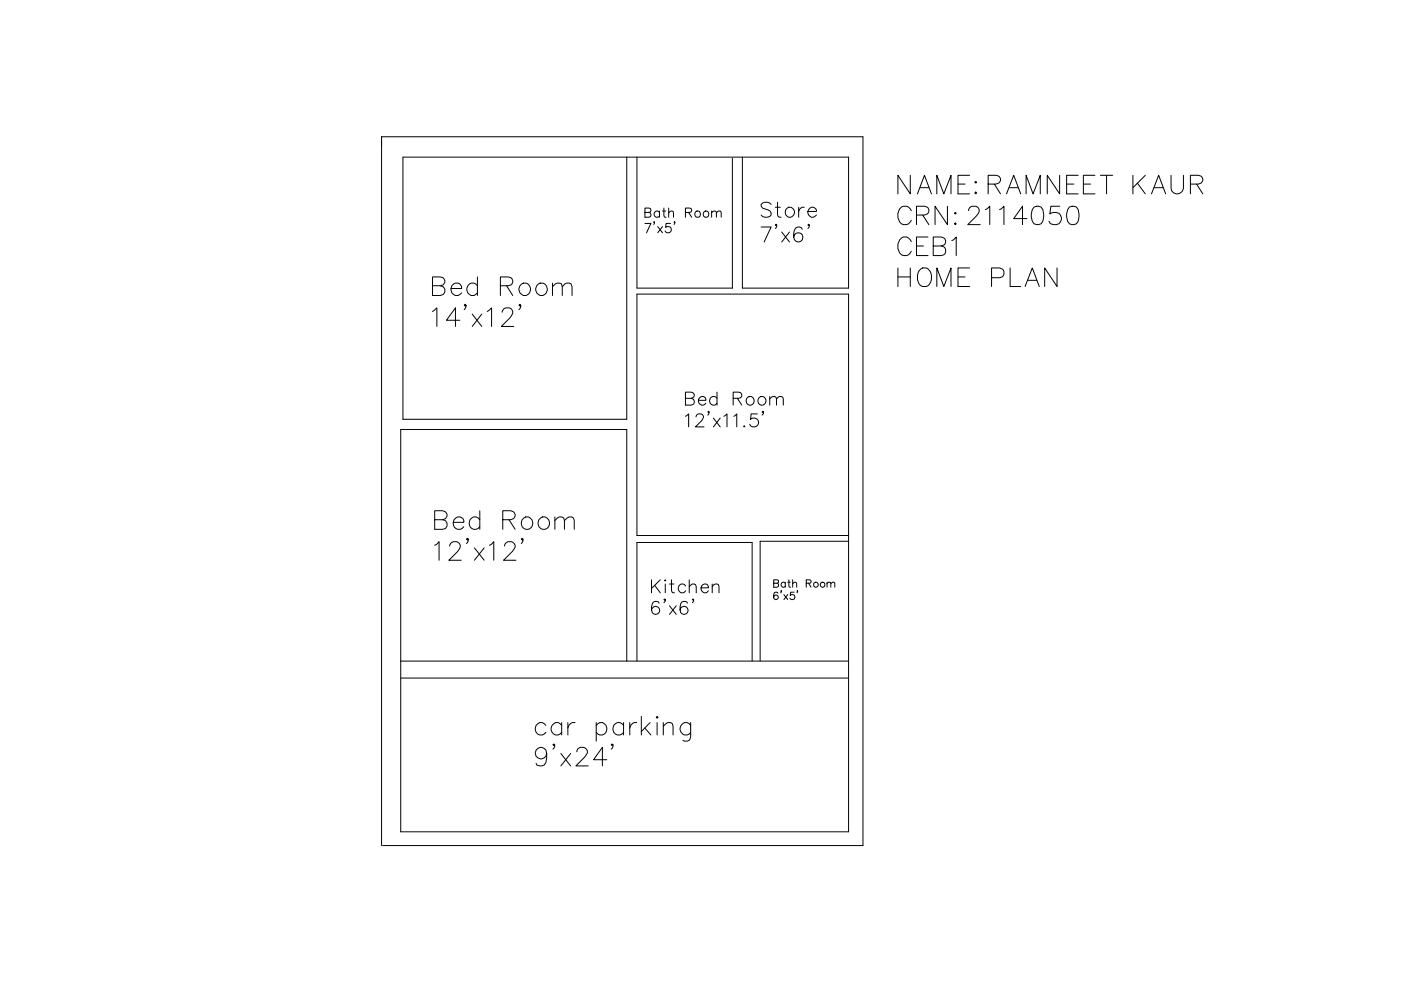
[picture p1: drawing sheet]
<svg xmlns="http://www.w3.org/2000/svg" width="297mm" height="210mm" viewBox="0 0 297 210" stroke-linecap="round" stroke-linejoin="round" font-family="sans-serif">
<!-- layer: 0 -->
<g fill="none" stroke="#000" stroke-width=".21">
<path d="M80.9 29h.1M80.9 29h102.1v150.3h-101.9M80.9 29v150.3M132.9 33.3v55.6h-47.5v-55.6h94.5v27.8h-22.5v-27.8M135 33.3v27.8h20.3v-27.6M193 37.2v3.9l-2.6-3.9v3.9M195.1 39.8h1.8M203.1 39h1.5M205.6 37.2h-2.5v3.9h2.5M206.7 38.7l.2-.2 .2 .2-.2 .1zM209.5 39h1.7l.6-.2a.88 .88 0 0 0 0-1.5l-.6-.1h-1.7v3.9M210.8 39l1.3 2.1"/>
<path d="M214 39.8h1.9M224.7 37.2v3.9l-2.7-3.9v3.9M226.1 39h1.6M228.6 37.2h-2.5v3.9h2.5M229.7 39h1.5M232.2 37.2h-2.5v3.9h2.5M233.3 37.2h2.6M234.6 37.2v3.9M240.2 37.2v3.9M241.1 38.8l1.7 2.3M242.8 37.2l-2.6 2.6M244.7 39.8h1.9"/>
<path d="M248.3 37.2v2.8a1.32 1.32 0 0 0 1.3 1.1 1.32 1.32 0 0 0 1.3-1.1v-2.8M252.4 39h1.7a1.01 1.01 0 0 0 .9-1.1l-.4-.6-.5-.1h-1.7v3.9M253.7 39l1.3 2.1M101.2 58.7v4M136.7 45h1.1l.2-.3-.1-.4-.4-.2h-.8v2h.8l.4-.2v-.7l-.4-.2M136.7 47.4h1.3l-.9 2M138.8 47.1h-.2l.1-.1 .1 .1-.2 .5M139.4 48l1.1 1.4M139.8 45a.64 .64 0 0 0-.9 0 .64 .64 0 0 0 0 .9 .64 .64 0 0 0 .9-.1M139.8 44.7v1.4M140.5 44.7h.6M140.5 48l-1.1 1.4"/>
<path d="M140.8 44.1v1.6v.3l.4 .1M141.8 45.1l.4-.4 .5 .1 .1 1.3M141.8 44.1v2M142.2 47.4h-1l-.1 .8a.69 .69 0 0 1 1.1 .1 .69 .69 0 0 1-.2 1 .69 .69 0 0 1-1-.3M143.1 47.1h-.2l.1-.1 .1 .1-.2 .5M145.3 45h1.2l.1-.3v-.4l-.4-.2h-.9v2M146 45l.6 1.1M150.9 45.1l.4-.4 .5 .1 .1 1.3M150.9 44.7v1.4M151.9 45.1l.5-.4 .4 .1 .1 1.3M161.4 48.1h2.1l-1.5 3.2M163.5 43.3a1.37 1.37 0 0 0-2.1 0 .82 .82 0 0 0 .6 .9l.9 .3a.79 .79 0 0 1 .3 1.4 1.42 1.42 0 0 1-1.8-.3"/>
<path d="M164.4 43.9h1M164.7 47.7l-.2 .1-.1-.1 .1-.2a.59 .59 0 0 1-.1 .9M164.8 42.9v2.6l.2 .4 .6 .2M165.7 49.2l1.7 2.1M167.4 49.2l-1.7 2.1M169.3 43.9v2.2M170.1 48.6a.9 .9 0 0 0-1.4-.3 2.35 2.35 0 0 0 0 2.8 .98 .98 0 0 0 1.5-.4 .98 .98 0 0 0-.7-1.3 .98 .98 0 0 0-1.2 .8M170.5 43.9a1.07 1.07 0 0 0-1.2 .9M171.3 44.8h1.8a.91 .91 0 0 0-.9-.9 .91 .91 0 0 0-.9 .9 1.01 1.01 0 0 0 .6 1.2 1.01 1.01 0 0 0 1.2-.4M171.6 47.7l-.2 .1-.1-.1 .1-.2a.59 .59 0 0 1-.1 .9M190.4 56.8v3.9M190.4 58.7h2.6"/>
<path d="M193 56.8v3.9M193.2 44.7a1.37 1.37 0 0 0-1.3-1 1.37 1.37 0 0 0-1.3 1 2.2 2.2 0 0 0 .9 2.9 1.41 1.41 0 0 0 1.7-.9M193.2 51.2a1.36 1.36 0 0 0-1.3-1 1.36 1.36 0 0 0-1.3 1 2.2 2.2 0 0 0 .9 3 1.41 1.41 0 0 0 1.7-.9M194.3 45.6h1.7l.6-.2a.88 .88 0 0 0 0-1.5l-.6-.2h-1.7v3.9M194.3 52.2h1.5M194.5 41.1l1.5-3.9 1.5 3.9M194.9 57.4a1.35 1.35 0 0 1 1.3-.6 1.35 1.35 0 0 1 1.1 .9 2.23 2.23 0 0 1-.9 3 1.49 1.49 0 0 1-1.9-1.4v-1zM195.6 45.6l1.3 2M196.8 50.2h-2.5v4h2.5M197.9 52.2h1.7l.5-.3a.88 .88 0 0 0 0-1.4l-.5-.3h-1.7v4h1.7l.5-.2a1.03 1.03 0 0 0 .4-1.1 1.03 1.03 0 0 0-.9-.7M198.6 41.1v-3.9l1.5 3.9 1.5-3.9v3.9M200.9 43.7v3.9l-2.7-3.9v3.9"/>
<path d="M201.8 51l.4-.2 .5-.6v4M202.4 45.2l.2-.2 .1 .2-.1 .2zM202.4 47.5l.2-.2 .1 .2-.1 .1zM203.1 58.7h1.5M205.4 44.7a.96 .96 0 0 1 .7-1h.8a.93 .93 0 0 1 .5 1.5l-2.2 2.4h2.6M205.6 56.8h-2.5v3.9h2.5M206.7 40.9l.2-.2 .2 .2-.2 .2zM208.9 44.4l.9-.7v3.9M210.2 58.9h1.7a1.04 1.04 0 0 0 1-1.1 1.04 1.04 0 0 0-1-1h-1.7v3.9M211.9 44.4l1-.7v3.9M213.4 41.1l1.5-3.9 1.5 3.9M214.2 56.8v3.9h2.2"/>
<path d="M217.6 41.1v-3.9l1.4 3.9 1.6-3.9v3.9M217.7 46.4h-2.8l1.9-2.7v3.9M217.9 59.4h1.9M219.2 43.9a1.31 1.31 0 0 1 1.9 .5 3.4 3.4 0 0 1-.4 3.1 1.31 1.31 0 0 1-1.8-.6 3.1 3.1 0 0 1 .3-3zM224.1 56.8v3.9l-2.6-3.9v3.9M224.7 43.7h-1.9l-.2 1.7a1.41 1.41 0 0 1 2.1 0 1.41 1.41 0 0 1-.2 2.1 1.49 1.49 0 0 1-2.1-.6M226.7 43.9a1.31 1.31 0 0 1 1.9 .5 3.4 3.4 0 0 1-.4 3.1 1.31 1.31 0 0 1-1.8-.6 3.1 3.1 0 0 1 .3-3zM244.1 41.1l1.6-3.9 1.4 3.9M91.7 60.6h1.6l.6-.2a.92 .92 0 0 0 0-1.5l-.6-.2h-1.6v4h1.6l.6-.3a1.02 1.02 0 0 0 0-1.6l-.6-.2M91.7 66l.9-.7v3.9M95.6 61.2h2.3a1.16 1.16 0 0 0-1.4-1.2 1.16 1.16 0 0 0-.9 1.5 1.21 1.21 0 0 0 .9 1.1 1.21 1.21 0 0 0 1.4-.5M97.5 67.9h-2.8l1.9-2.6v3.9"/>
<path d="M98.8 64.7l-.2 .2-.2-.2 .2-.2 .2 .2v.4l-.4 .6M100.1 66.6l2.1 2.6M101.2 60.6a1.26 1.26 0 0 0-1.8-.2 1.26 1.26 0 0 0 0 1.9 1.26 1.26 0 0 0 1.8-.2M102.2 66.6l-2.1 2.6M103.3 66l.9-.7v3.9M106.1 60.6h1.7l.5-.2a.92 .92 0 0 0 0-1.5l-.5-.2h-1.7v4M106.5 66.2a1.07 1.07 0 0 1 .7-.9h.8a.96 .96 0 0 1 .5 1.5l-.3 .6-1.9 1.8h2.6M107.4 60.6l1.3 2.1M110.4 64.7l-.2 .2-.2-.2 .2-.2a.76 .76 0 0 1-.2 1.2M117.1 60.8l1-.8 .9 .2 .2 .6v1.9M117.1 60v2.7M119.2 60.8l.6-.6 .3-.2h.6l.4 .2 .2 .6v1.9"/>
<path d="M198.6 60.7v-3.9l1.5 3.9 1.5-3.9v3.9M217.3 60.7l1.6-3.9 1.4 3.9M145.3 84.5l1.6-.2a.6 .6 0 0 0 0-1l-1.6-.2v2.8h1.2a.72 .72 0 0 0 .7-.7 .72 .72 0 0 0-.7-.7M145.3 88.3l.7-.5v2.7M147.6 88.4l.2-.5 .8-.1a.65 .65 0 0 1 .4 1l-1.6 1.7h1.9M148.1 84.9h1.5a.79 .79 0 0 0-.7-.9 .79 .79 0 0 0-.8 .9 .87 .87 0 0 0 .5 .9 .87 .87 0 0 0 1-.3M150.3 87.3l-.1 .2-.1-.2 .1-.1a.53 .53 0 0 1-.1 .8M151.3 88.6l1.4 1.9M152 84.5a.88 .88 0 0 0-1.3-.2 .88 .88 0 0 0 0 1.3 .88 .88 0 0 0 1.3-.1M152 83.1v2.8M152.7 88.6l-1.4 1.9M153.5 88.3l.6-.5v2.7"/>
<path d="M155.4 84.5l1.6-.2a.65 .65 0 0 0 0-1l-1.6-.2v2.8M155.6 88.3l.6-.5v2.7M156.3 84.5l1 1.4M157.8 90.3l-.2 .1 .2 .1 .1-.1M160.6 87.8h-1.3l-.2 1.1a.97 .97 0 0 1 1.5 .1 .97 .97 0 0 1-.2 1.4 .97 .97 0 0 1-1.4-.4M161.9 87.3l-.2 .2-.1-.2 .1-.1 .2 .1v.3l-.3 .4M163.2 84.6l.6-.5 .7 .1 .1 1.7M163.2 84.1v1.8M164.6 84.6l.7-.5 .6 .1 .2 1.7M92.2 110.2h1.7a1.01 1.01 0 0 0 .9-1.1l-.4-.6-.5-.2h-1.7v3.9h1.7a1.02 1.02 0 0 0 .9-1 1.02 1.02 0 0 0-.9-1M92.2 115.6l.3-.2 .6-.5v3.9M95.3 115.8a1.07 1.07 0 0 1 .8-.9h.8a.99 .99 0 0 1 .5 1.5l-2.2 2.4h2.6"/>
<path d="M96.1 110.7h2.2a1.12 1.12 0 0 0-1.1-1.2 1.12 1.12 0 0 0-1.1 1.2 1.23 1.23 0 0 0 .7 1.4 1.23 1.23 0 0 0 1.5-.4M99.3 114.3l-.2 .2-.2-.2 .2-.2a.71 .71 0 0 1-.2 1.1M100.6 116.2l2.1 2.6M101.7 110.2a1.29 1.29 0 0 0-2.2 .3 1.29 1.29 0 0 0 1.5 1.7l.7-.5M101.7 108.3v3.9M102.7 116.2l-2.1 2.6M103.8 115.6l.3-.2 .6-.5v3.9M106.6 110.2h1.7a1.01 1.01 0 0 0 .9-1.1l-.4-.6-.5-.2h-1.7v3.9M107 115.8a.95 .95 0 0 1 .7-.9h.8a.99 .99 0 0 1 .5 1.5l-2.2 2.4h2.6M107.9 110.2l1.3 2M110.9 114.3l-.2 .2-.2-.2 .2-.2a.74 .74 0 0 1-.2 1.1M117.6 110.4l1-.8h.5l.4 .2 .2 .6v1.8"/>
<path d="M117.6 109.6v2.6M119.7 110.4l.9-.8h.6l.4 .2 .2 .6v1.8M179.9 113.5h-44.9v-51.1h44.9v114h-94.9v-85.3h47.9v49.1M179.9 114.8h-18.7v25.4M138.1 122.9v2.8M138.8 124.1l1.2 1.6M139.7 127.9a.8 .8 0 0 0-.7-.4 .8 .8 0 0 0-.7 .5 1.85 1.85 0 0 0 .3 2.1 .87 .87 0 0 0 1.2-.4 .87 .87 0 0 0-.6-1.2 .87 .87 0 0 0-1.1 .8M140 122.9l-1.9 1.9M141.1 122.9l.1 .2-.1 .1-.2-.1zM141.1 127.1l-.2 .2-.1-.2 .1-.1 .2 .1v.3l-.3 .4M141.1 123.8v1.9M141.9 123.8h1"/>
<path d="M141.9 128.4l1.5 1.9M142.4 122.9v2.2l.1 .5 .5 .1M143.4 128.4l-1.5 1.9M145.4 124.2a.91 .91 0 0 0-1.6 .3 .91 .91 0 0 0 1 1.2l.6-.4M145.8 127.9a.79 .79 0 0 0-.8-.4 .79 .79 0 0 0-.7 .5 2.08 2.08 0 0 0 .3 2.1 .85 .85 0 0 0 1.2-.3 .85 .85 0 0 0-.5-1.2 .85 .85 0 0 0-1.1 .7M146.1 124.4l.7-.6 .6 .2 .2 .4v1.3M146.1 122.9v2.8M147.1 127.1l-.2 .2-.1-.2 .1-.1a.49 .49 0 0 1-.1 .8M148.6 124.6h1.6a.81 .81 0 0 0-.9-.8 .81 .81 0 0 0-.7 1.1 .83 .83 0 0 0 .7 .8 .83 .83 0 0 0 .9-.4M151 124.4l.7-.6 .6 .2 .1 1.7M151 123.8v1.9M164 123.7l.9-.1 .1-.5-1-.2v1.6h.7l.3-.2v-.5l-.3-.1"/>
<path d="M164.9 125.8l-.1-.2a.58 .58 0 0 0-.7 .3v1a.5 .5 0 0 0 .8 .1 .5 .5 0 0 0-.1-.7 .5 .5 0 0 0-.8 .3M165.7 125.3h-.2h.2l-.2 .4M166.2 126.1l.8 1M166.5 123.7a.5 .5 0 0 0-.7-.1 .5 .5 0 0 0 0 .7 .5 .5 0 0 0 .7 0M166.5 123.4v1.1M167 123.4h.6M167 126.1l-.8 1M167.3 122.9v1.3v.2l.3 .1M168.1 123.7l.3-.3 .4 .1 .1 1M168.1 122.9v1.6M168.4 125.6h-.8v.6a.56 .56 0 0 1 .8 0 .56 .56 0 0 1-.1 .9 .56 .56 0 0 1-.8-.3M169.1 125.3h-.1h.1l-.1 .4"/>
<path d="M170.9 123.7l.9-.1 .1-.5-1-.2v1.6M171.4 123.7l.6 .8M175.3 123.7l.4-.3 .4 .1v1M175.3 123.4v1.1M176.1 123.7l.4-.3 .4 .1 .1 1M85 140.2h94.9M85 143.8h94.9M115.7 153.8a1.29 1.29 0 0 0-2.2 .3 1.29 1.29 0 0 0 1.5 1.7l.7-.5M115.9 159.8a1.21 1.21 0 0 1-1.7 1 1.21 1.21 0 0 1-.4-1.9 1.21 1.21 0 0 1 1.9 .1 3.7 3.7 0 0 1-.3 3.2l-1 .2-.6-.2-.1-.4M117.6 157.9l-.2 .2-.2-.2 .2-.2a.71 .71 0 0 1-.2 1.1M118.9 159.8l2.1 2.6M119.1 153.8a1.28 1.28 0 0 0-2-.1 1.28 1.28 0 0 0 .3 2 1.15 1.15 0 0 0 1.7-.4"/>
<path d="M119.1 153.2v2.6M120.4 153.2v2.6M121 159.8l-2.1 2.6M121.9 153.2a1.35 1.35 0 0 0-1.5 1.1M122.3 159.4a.95 .95 0 0 1 .7-.9h.8a.99 .99 0 0 1 .5 1.5l-2.2 2.4h2.6M126.4 153.8a1.29 1.29 0 0 1 2.3 .3 1.29 1.29 0 0 1-1.5 1.7l-.8-.5M126.4 153.2v3.9M130 157.9l-.2 .2-.2-.2 .2-.2a.71 .71 0 0 1-.2 1.1M132.2 153.8a1.29 1.29 0 0 0-2.2 .3 1.29 1.29 0 0 0 1.4 1.7l.8-.5M132.2 153.2v2.6M133.5 153.2v2.6M135 153.2a1.29 1.29 0 0 0-1.5 1.1"/>
<path d="M135 140.2v-25.2h24.5v25.2M136 151.9v3.9M136.7 154.3l1.3 1.5M137.8 153.2l-1.8 1.9M139.3 151.9l.2 .2-.2 .2-.2-.2zM139.3 153.2v2.6M140.6 154l1-.8h.6l.3 .2 .2 .6v1.8M140.6 153.2v2.6M146.4 153.2v3l-.1 .6a1.12 1.12 0 0 1-1.5 .2M146.4 153.8a1.28 1.28 0 0 0-2-.1 1.28 1.28 0 0 0 .4 2 1.15 1.15 0 0 0 1.6-.4M128.7 161.1h-2.8l1.8-2.6v3.9"/>
<circle cx="147.9" cy="45.4" r=".66"/>
<circle cx="149.7" cy="45.4" r=".66"/>
<circle cx="167.4" cy="45" r="1.04"/>
<circle cx="111.3" cy="61.3" r="1.3"/>
<circle cx="114.8" cy="61.3" r="1.3"/>
<circle cx="159" cy="85" r=".91"/>
<circle cx="161.5" cy="85" r=".91"/>
<circle cx="111.7" cy="110.9" r="1.31"/>
<circle cx="115.3" cy="110.9" r="1.31"/>
<circle cx="173" cy="124" r=".53"/>
<circle cx="174.4" cy="124" r=".53"/>
</g>
</svg>
